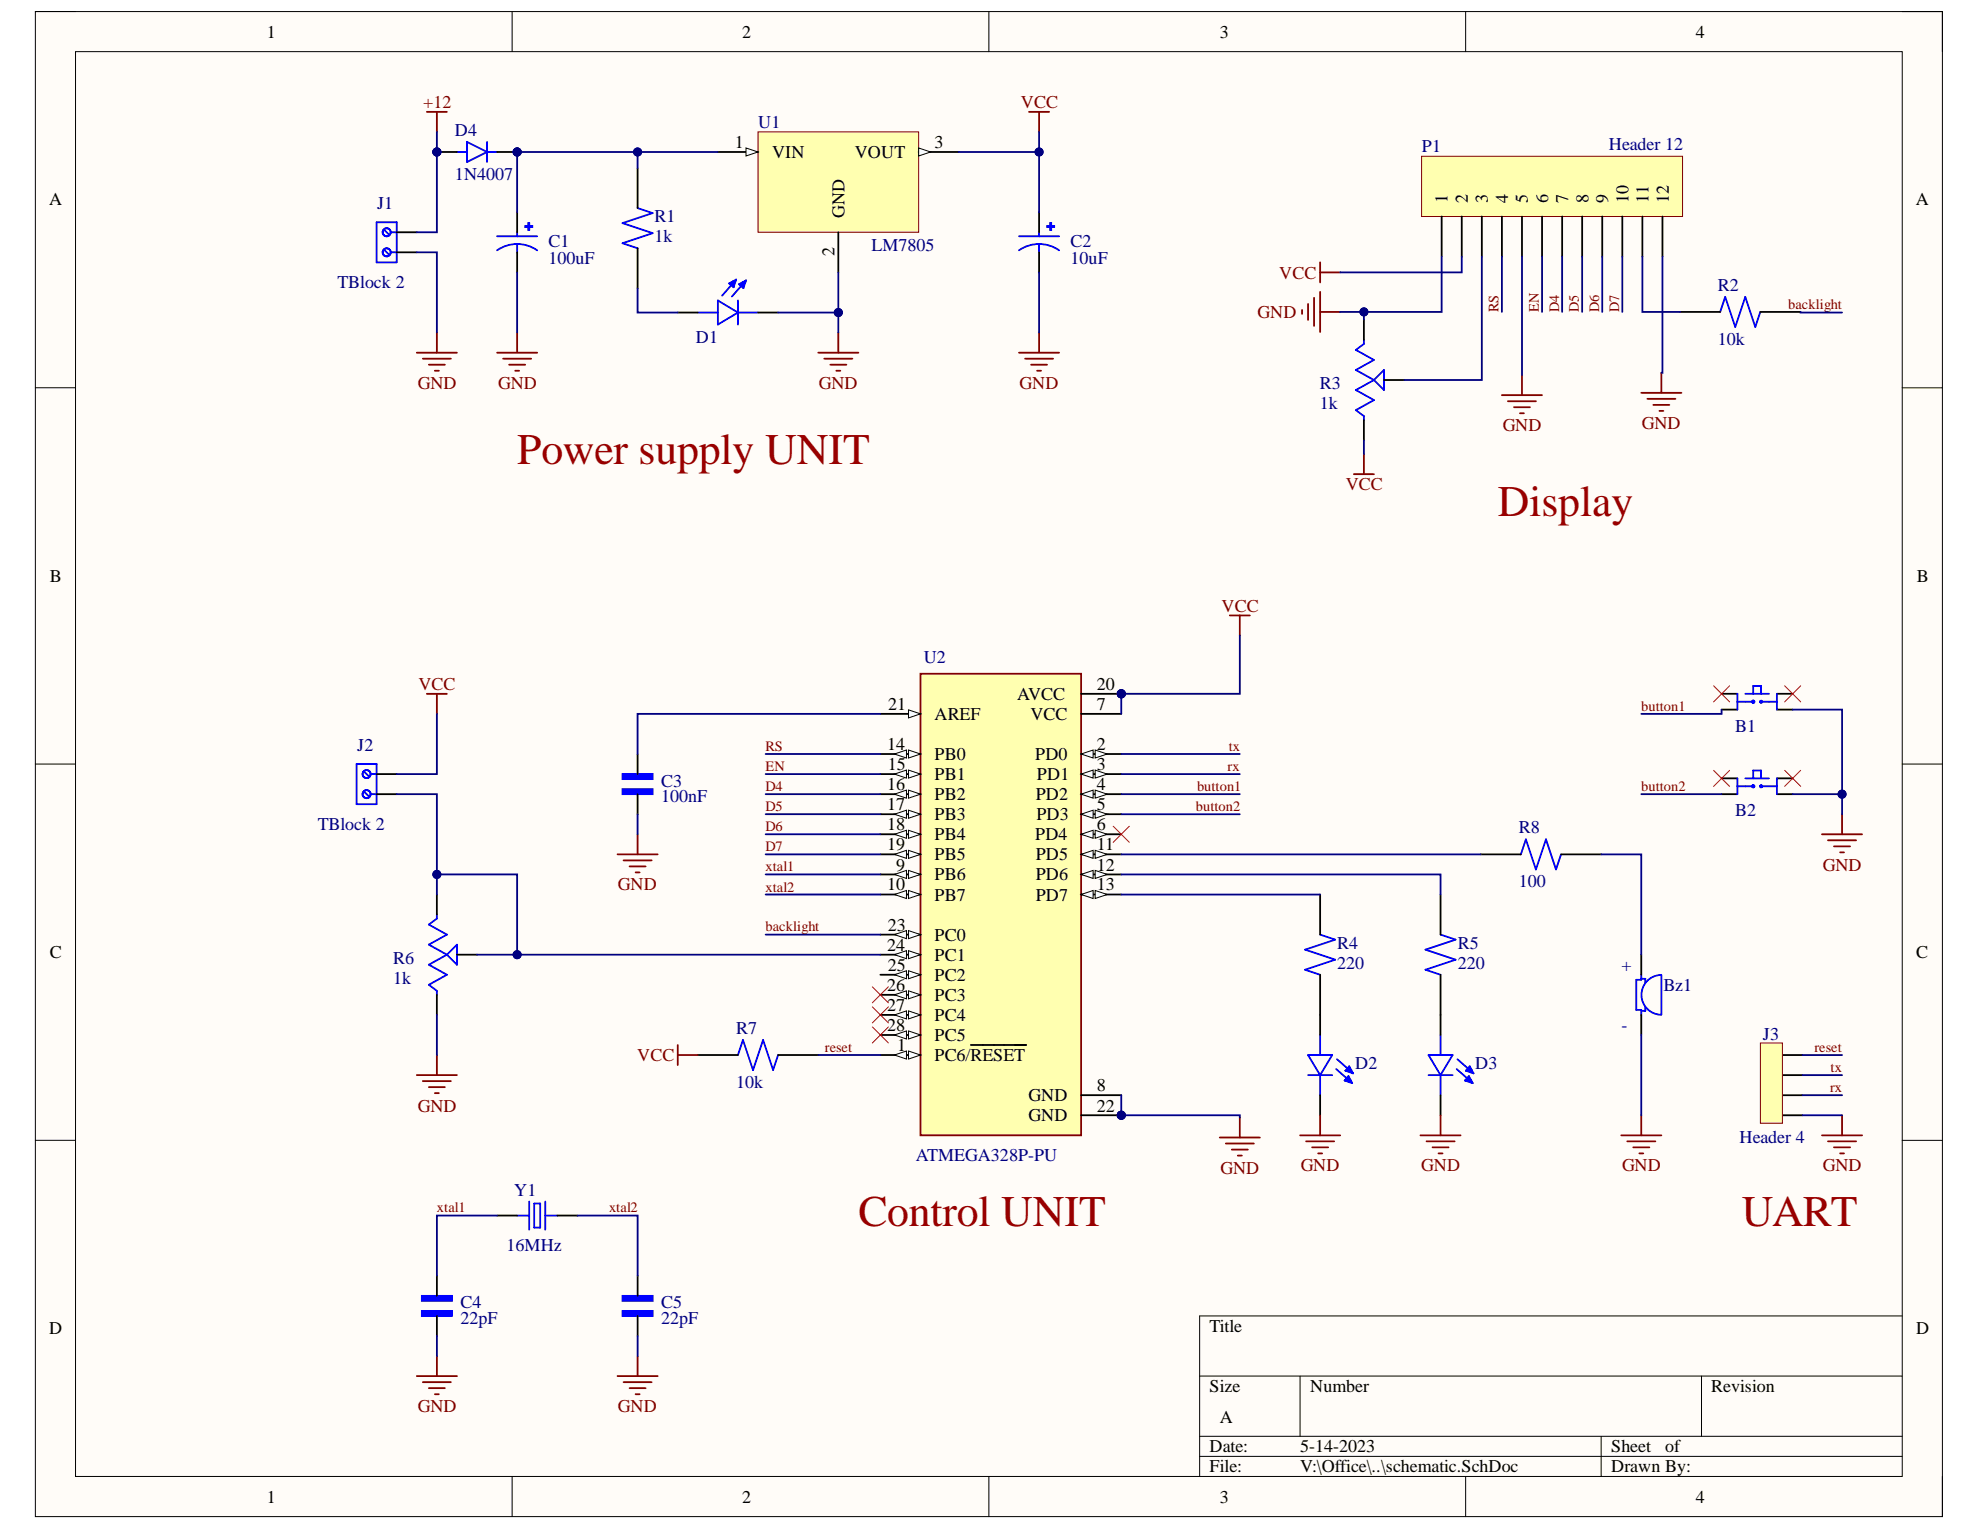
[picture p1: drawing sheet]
<svg xmlns="http://www.w3.org/2000/svg" width="279mm" height="216mm" viewBox="0 0 279 216" stroke-linecap="round" stroke-linejoin="round" font-family="sans-serif">
<defs><g id="words">
<g font-size="6.2" fill="#980000">
<text x="73" y="65.4">Power supply UNIT</text>
<text x="211.4" y="72.8">Display</text>
<text x="121.1" y="173">Control UNIT</text>
<text x="245.8" y="173">UART</text>
</g>
<g font-size="2.5">
<text x="37.6" y="5.3">1</text>
<text x="104.7" y="5.3">2</text>
<text x="172.1" y="5.3">3</text>
<text x="239.3" y="5.3">4</text>
<text x="103.7" y="20.9">1</text>
<text x="108.9" y="22.3">VIN</text>
<text x="120.6" y="22.3">VOUT</text>
<text x="131.9" y="20.9">3</text>
<text x="6.9" y="29">A</text>
<text x="204.3" y="28.6" transform="rotate(-90 204.3 28.6)">1</text>
<text x="207.1" y="28.6" transform="rotate(-90 207.1 28.6)">2</text>
<text x="209.9" y="28.6" transform="rotate(-90 209.9 28.6)">3</text>
<text x="212.8" y="28.6" transform="rotate(-90 212.8 28.6)">4</text>
<text x="215.6" y="28.6" transform="rotate(-90 215.6 28.6)">5</text>
<text x="218.5" y="28.6" transform="rotate(-90 218.5 28.6)">6</text>
<text x="221.3" y="28.6" transform="rotate(-90 221.3 28.6)">7</text>
<text x="224.1" y="28.6" transform="rotate(-90 224.1 28.6)">8</text>
<text x="226.9" y="28.6" transform="rotate(-90 226.9 28.6)">9</text>
<text x="229.8" y="28.6" transform="rotate(-90 229.8 28.6)">10</text>
<text x="232.6" y="28.6" transform="rotate(-90 232.6 28.6)">11</text>
<text x="235.5" y="28.6" transform="rotate(-90 235.5 28.6)">12</text>
<text x="270.3" y="29">A</text>
<text x="119.2" y="30.8" transform="rotate(-90 119.2 30.8)">GND</text>
<text x="117.7" y="36.2" transform="rotate(-90 117.7 36.2)">2</text>
<text x="7" y="82.1">B</text>
<text x="270.5" y="82.1">B</text>
<text x="125.4" y="100.2">21</text>
<text x="131.9" y="101.6">AREF</text>
<text x="143.5" y="98.8">AVCC</text>
<text x="145.4" y="101.6">VCC</text>
<text x="154.8" y="97.3">20</text>
<text x="154.8" y="100.2">7</text>
<text x="125.2" y="105.9">14</text>
<text x="131.9" y="107.3">PB0</text>
<text x="146.1" y="107.3">PD0</text>
<text x="154.8" y="105.9">2</text>
<text x="125.2" y="111.5">16</text>
<text x="125.3" y="108.7">15</text>
<text x="131.9" y="110.1">PB1</text>
<text x="131.9" y="112.9">PB2</text>
<text x="146.2" y="112.9">PD2</text>
<text x="146.3" y="110.1">PD1</text>
<text x="154.8" y="108.7">3</text>
<text x="154.8" y="111.5">4</text>
<text x="125.2" y="114.3">17</text>
<text x="125.2" y="117.2">18</text>
<text x="125.2" y="120">19</text>
<text x="131.9" y="115.8">PB3</text>
<text x="131.9" y="118.5">PB4</text>
<text x="146.1" y="118.5">PD4</text>
<text x="146.2" y="115.8">PD3</text>
<text x="154.8" y="114.3">5</text>
<text x="154.8" y="117.2">6</text>
<text x="154.8" y="120">11</text>
<text x="125.2" y="125.6">10</text>
<text x="126.5" y="122.9">9</text>
<text x="131.9" y="121.4">PB5</text>
<text x="131.9" y="124.2">PB6</text>
<text x="146.2" y="121.4">PD5</text>
<text x="146.2" y="124.2">PD6</text>
<text x="154.8" y="122.9">12</text>
<text x="154.8" y="125.6">13</text>
<text x="125.3" y="131.3">23</text>
<text x="131.9" y="127.1">PB7</text>
<text x="146.2" y="127.1">PD7</text>
<text x="7" y="135.2">C</text>
<text x="125.2" y="134.2">24</text>
<text x="125.3" y="137">25</text>
<text x="131.9" y="132.8">PC0</text>
<text x="131.9" y="135.5">PC1</text>
<text x="270.4" y="135.2">C</text>
<text x="125.2" y="139.9">26</text>
<text x="125.2" y="142.6">27</text>
<text x="131.9" y="138.4">PC2</text>
<text x="131.9" y="141.2">PC3</text>
<text x="125.2" y="145.5">28</text>
<text x="126.6" y="148.3">1</text>
<text x="131.9" y="144.1">PC4</text>
<text x="131.9" y="146.9">PC5</text>
<text x="131.9" y="149.7">PC6/RESET</text>
<text x="145.1" y="155.4">GND</text>
<text x="154.8" y="154">8</text>
<text x="145.1" y="158.2">GND</text>
<text x="154.8" y="156.8">22</text>
<text x="6.9" y="188.3">D</text>
<text x="170.7" y="188">Title</text>
<text x="270.4" y="188.3">D</text>
<text x="170.7" y="196.4">Size</text>
<text x="184.9" y="196.4">Number</text>
<text x="241.5" y="196.4">Revision</text>
<text x="172.1" y="200.7">A</text>
<text x="170.7" y="205">Date:</text>
<text x="170.7" y="207.8">File:</text>
<text x="183.5" y="205">5-14-2023</text>
<text x="183.5" y="207.8">V:\Office\..\schematic.SchDoc</text>
<text x="227.4" y="205">Sheet</text>
<text x="227.4" y="207.8">Drawn By:</text>
<text x="235" y="205">of</text>
<text x="37.6" y="212.1">1</text>
<text x="104.7" y="212.1">2</text>
<text x="172.1" y="212.1">3</text>
<text x="239.3" y="212.1">4</text>
</g>
<g font-size="2.5" fill="#800000">
<text x="59.7" y="15.2">+12</text>
<text x="144" y="15.2">VCC</text>
<text x="180.5" y="39.3">VCC</text>
<text x="177.5" y="44.9">GND</text>
<text x="59" y="54.9">GND</text>
<text x="70.3" y="54.9">GND</text>
<text x="115.5" y="54.9">GND</text>
<text x="143.9" y="54.9">GND</text>
<text x="212.1" y="60.9">GND</text>
<text x="231.7" y="60.5">GND</text>
<text x="189.9" y="69.2">VCC</text>
<text x="172.4" y="86.3">VCC</text>
<text x="59" y="97.3">VCC</text>
<text x="87.2" y="125.6">GND</text>
<text x="257.2" y="122.9">GND</text>
<text x="89.9" y="149.7">VCC</text>
<text x="59" y="156.8">GND</text>
<text x="172.2" y="165.6">GND</text>
<text x="183.5" y="165.3">GND</text>
<text x="200.5" y="165.3">GND</text>
<text x="228.9" y="165.3">GND</text>
<text x="257.2" y="165.3">GND</text>
<text x="59" y="199.3">GND</text>
<text x="87.2" y="199.3">GND</text>
</g>
<g font-size="2.5" fill="#000080">
<text x="64.2" y="19.2">D4</text>
<text x="107" y="18.1">U1</text>
<text x="200.6" y="21.5">P1</text>
<text x="227" y="21.1">Header 12</text>
<text x="53.2" y="29.5">J1</text>
<text x="64.2" y="25.4">1N4007</text>
<text x="77.4" y="34.9">C1</text>
<text x="92.4" y="31.4">R1</text>
<text x="92.4" y="34.2">1k</text>
<text x="123" y="35.4">LM7805</text>
<text x="151.1" y="34.9">C2</text>
<text x="47.6" y="40.6">TBlock 2</text>
<text x="77.4" y="37.2">100uF</text>
<text x="151.1" y="37.2">10uF</text>
<text x="242.4" y="41">R2</text>
<text x="98.2" y="48.4">D1</text>
<text x="242.4" y="48.7">10k</text>
<text x="186.3" y="54.9">R3</text>
<text x="186.3" y="57.7">1k</text>
<text x="130.3" y="93.6">U2</text>
<text x="50.4" y="105.9">J2</text>
<text x="244.9" y="103.2">B1</text>
<text x="93.3" y="111">C3</text>
<text x="93.3" y="113.2">100nF</text>
<text x="44.8" y="117.1">TBlock 2</text>
<text x="214.3" y="117.6">R8</text>
<text x="244.9" y="115.2">B2</text>
<text x="214.3" y="125.2">100</text>
<text x="55.5" y="136">R6</text>
<text x="188.7" y="133.8">R4</text>
<text x="188.7" y="136.7">220</text>
<text x="205.7" y="133.8">R5</text>
<text x="205.7" y="136.7">220</text>
<text x="228.8" y="137">+</text>
<text x="55.5" y="138.8">1k</text>
<text x="234.7" y="139.9">Bz1</text>
<text x="103.9" y="145.9">R7</text>
<text x="228.8" y="145.5">-</text>
<text x="248.8" y="146.8">J3</text>
<text x="103.9" y="153.6">10k</text>
<text x="191.2" y="150.8">D2</text>
<text x="208.2" y="150.8">D3</text>
<text x="245.5" y="161.2">Header 4</text>
<text x="129.2" y="163.8">ATMEGA328P-PU</text>
<text x="72.6" y="168.8">Y1</text>
<text x="71.5" y="176.6">16MHz</text>
<text x="65" y="184.6">C4</text>
<text x="93.3" y="184.6">C5</text>
<text x="65" y="186.9">22pF</text>
<text x="93.3" y="186.9">22pF</text>
</g>
<g font-size="2" fill="#800000">
<text x="211.5" y="44" transform="rotate(-90 211.5 44)">RS</text>
<text x="217.1" y="44" transform="rotate(-90 217.1 44)">EN</text>
<text x="220" y="44" transform="rotate(-90 220 44)">D4</text>
<text x="222.8" y="44" transform="rotate(-90 222.8 44)">D5</text>
<text x="225.7" y="44" transform="rotate(-90 225.7 44)">D6</text>
<text x="228.5" y="44" transform="rotate(-90 228.5 44)">D7</text>
<text x="252.3" y="43.6">backlight</text>
<text x="231.6" y="100.3">button1</text>
<text x="108" y="105.9">RS</text>
<text x="173.4" y="105.9">tx</text>
<text x="108" y="108.8">EN</text>
<text x="108" y="111.6">D4</text>
<text x="168.9" y="111.6">button1</text>
<text x="173.2" y="108.8">rx</text>
<text x="231.6" y="111.6">button2</text>
<text x="108" y="114.5">D5</text>
<text x="108" y="117.3">D6</text>
<text x="168.7" y="114.5">button2</text>
<text x="108" y="120.2">D7</text>
<text x="108" y="122.9">xtal1</text>
<text x="108" y="125.8">xtal2</text>
<text x="108" y="131.4">backlight</text>
<text x="116.4" y="148.4">reset</text>
<text x="256" y="148.4">reset</text>
<text x="258.2" y="154.1">rx</text>
<text x="258.3" y="151.3">tx</text>
<text x="61.7" y="171.1">xtal1</text>
<text x="85.9" y="171.1">xtal2</text>
</g>
</g></defs>
<path d="M5 1.6h269.1v212.4h-269.1z" fill-rule="evenodd" fill="#fffcf8"/>
<path d="M5 1.6h269.1v212.4h-269.1z" fill="none" stroke="#000" stroke-width=".14"/>
<path d="M10.7 7.3h257.7v201h-257.7z" fill-rule="evenodd" fill="#fffcf8"/>
<g fill="none" stroke="#000" stroke-width=".14">
<path d="M5 1.6h5.7M10.7 7.3h257.7v201h-257.7zM72.3 1.6v5.7M139.5 1.6v5.7M206.8 1.6v5.7M268.4 1.6h5.7v5.7M5 54.7h5.7M268.4 54.7h5.7M5 107.8h5.7M268.4 107.8h5.7M5 160.9h5.7M268.4 160.9h5.7"/>
<path d="M169.3 194.2h99.1M183.5 194.2v8.5M240.1 194.2v8.5M268.4 185.7h-99.1v22.6M72.3 208.3v5.7M139.5 208.3v5.7M169.3 202.7h99.1M169.3 205.5h99.1M206.8 208.3v5.7M225.9 202.7v5.6M274.1 208.3v5.7"/>
</g>
<path d="M200.6 22.1h36.8v8.5h-36.8z" fill-rule="evenodd" fill="#ffffb0"/>
<path d="M200.6 22.1h36.8v8.5h-36.8z" fill="none" stroke="#800000" stroke-width=".14"/>
<g fill="none" stroke="#000" stroke-width=".25">
<path d="M56 35.6h2.8M56 32.8h2.8M203.4 30.6v5.6M206.3 30.6v5.6M209.1 30.6v5.6M211.9 30.6v5.6M214.8 30.6v5.6M217.6 30.6v5.6M220.4 30.6v5.6M223.3 30.6v5.6M226.1 30.6v5.6M228.9 30.6v5.6"/>
<path d="M231.8 30.6v5.6M234.6 30.6v5.6M192.5 45.1v2.9M192.5 59.3v2.8M195.3 53.6h2.8M237.1 44h5.6M248.4 44h5.7"/>
</g>
<g fill="none" stroke="#00f" stroke-width=".25">
<path d="M53.1 31.4h2.9v5.6h-2.9zM54.3 35.3l.5 .6M54.3 32.5l.5 .6M55.1 35.6h.9M55.1 32.8h.9M192.5 48v.5l-1.2 .9 2.6 1.4-2.6 1.4 2.6 1.4M193.9 53.6l-2.6 1.4 2.6 1.5-2.6 1.4 1.2 .8v.6M193.9 53.6l1.4-1.4v2.8zM242.7 44l.7-2.1 1.5 4.2 1.4-4.2 1.4 4.2 .7-2.1"/>
<circle cx="54.6" cy="32.8" r=".57"/>
<circle cx="54.6" cy="35.6" r=".57"/>
</g>
<g fill="none" stroke="#800000" stroke-width=".25">
<path d="M186.3 37v2.9M186.3 38.4h2.8M183.7 43.7v.6M184.6 42.9v2.2M185.4 42v4M186.3 41.2v5.7M186.3 44h2.8M211.9 55.8h5.7M212.8 56.6h3.9M213.6 57.5h2.3M214.5 58.3h.5M214.8 52.9v2.9"/>
<path d="M231.6 55.4h5.7M232.5 56.3h3.9M233.3 57.1h2.3M234.2 58h.5M234.4 52.6v2.8M191 66.9h2.9M192.5 64.1v2.8"/>
</g>
<path d="M107 18.6h22.6v14.2h-22.6z" fill-rule="evenodd" fill="#ffffb0"/>
<path d="M107 18.6h22.6v14.2h-22.6z" fill="none" stroke="#800000" stroke-width=".14"/>
<path d="M101.3 21.4h5.7" fill="none" stroke="#000" stroke-width=".25"/>
<path d="M105.3 20.9l1.7 .5-1.7 .6z" fill="#f8fcff"/>
<path d="M105.3 20.9l1.7 .5-1.7 .6z" fill="none" stroke="#000" stroke-width=".14"/>
<path d="M129.6 21.4h5.7" fill="none" stroke="#000" stroke-width=".25"/>
<path d="M129.6 20.9l1.7 .5-1.7 .6z" fill="#f8fcff"/>
<path d="M129.6 20.9l1.7 .5-1.7 .6z" fill="none" stroke="#000" stroke-width=".14"/>
<path d="M118.3 32.8v5.6" fill="none" stroke="#000" stroke-width=".25"/>
<path d="M74.5 31.5h.2v1h-.2z" fill-rule="evenodd" fill="#00f"/>
<path d="M74.5 31.5h.2v1h-.2z" fill="none" stroke="#00f" stroke-width=".25"/>
<path d="M74.1 31.9h1v.1h-1z" fill-rule="evenodd" fill="#00f"/>
<path d="M70.1 35.3a4.9 4.9 0 0 1 5.7 0M70.1 33.3h5.7M73 32.8v.5M73 34.5v1.1M74.1 31.9h1v.1h-1z" fill="none" stroke="#00f" stroke-width=".25"/>
<path d="M73 29.9v2.9M73 35.6v2.8" fill="none" stroke="#000" stroke-width=".25"/>
<path d="M148.2 31.5h.1v1h-.1z" fill-rule="evenodd" fill="#00f"/>
<path d="M148.2 31.5h.1v1h-.1z" fill="none" stroke="#00f" stroke-width=".25"/>
<path d="M147.8 31.9h1v.1h-1z" fill-rule="evenodd" fill="#00f"/>
<path d="M143.8 35.3a4.9 4.9 0 0 1 5.7 0M143.8 33.3h5.7M146.6 32.8v.5M146.6 34.5v1.1M147.8 31.9h1v.1h-1z" fill="none" stroke="#00f" stroke-width=".25"/>
<path d="M146.6 29.9v2.9M146.6 35.6v2.8" fill="none" stroke="#000" stroke-width=".25"/>
<g fill="none" stroke="#800000" stroke-width=".25">
<path d="M60.2 15.8h2.9M61.6 15.8v2.8M145.2 15.8h2.8M146.6 15.8v2.8M58.8 49.8h5.7M59.7 50.6h3.9M60.5 51.5h2.3M61.4 52.3h.5M61.6 46.9v2.9M70.1 49.8h5.7M71 50.6h4M71.8 51.5h2.3"/>
<path d="M72.7 52.3h.6M73 46.9v2.9M115.5 49.8h5.6M116.3 50.6h4M117.2 51.5h2.2M118 52.3h.6M118.3 46.9v2.9M143.8 49.8h5.7M144.6 50.6h4M145.5 51.5h2.3M146.3 52.3h.6M146.6 46.9v2.9"/>
</g>
<circle cx="158.2" cy="97.9" r=".57" fill="#000080"/>
<circle cx="158.2" cy="97.9" r=".57" fill="none" stroke="#000080" stroke-width=".14"/>
<circle cx="158.2" cy="157.4" r=".57" fill="#000080"/>
<circle cx="158.2" cy="157.4" r=".57" fill="none" stroke="#000080" stroke-width=".14"/>
<path d="M129.9 95.1h22.7v65.1h-22.7z" fill-rule="evenodd" fill="#ffffb0"/>
<path d="M129.9 95.1h22.7v65.1h-22.7z" fill="none" stroke="#800000" stroke-width=".25"/>
<path d="M124.2 100.7h5.7" fill="none" stroke="#000" stroke-width=".25"/>
<path d="M128.2 100.2l1.7 .5-1.7 .6z" fill="#f8fcff"/>
<path d="M128.2 100.2l1.7 .5-1.7 .6z" fill="none" stroke="#000" stroke-width=".14"/>
<path d="M124.2 106.4h5.7" fill="none" stroke="#000" stroke-width=".25"/>
<path d="M128.2 105.8l1.7 .6-1.7 .6z" fill="#f8fcff"/>
<path d="M128.2 105.8l1.7 .6-1.7 .6z" fill="none" stroke="#000" stroke-width=".14"/>
<path d="M126.2 106.4l1.7-.6v1.2z" fill="#f8fcff"/>
<path d="M126.2 106.4l1.7-.6v1.2z" fill="none" stroke="#000" stroke-width=".14"/>
<path d="M124.2 109.2h5.7" fill="none" stroke="#000" stroke-width=".25"/>
<path d="M128.2 108.7l1.7 .5-1.7 .6z" fill="#f8fcff"/>
<path d="M128.2 108.7l1.7 .5-1.7 .6z" fill="none" stroke="#000" stroke-width=".14"/>
<path d="M126.2 109.2l1.7-.5v1.1z" fill="#f8fcff"/>
<path d="M126.2 109.2l1.7-.5v1.1z" fill="none" stroke="#000" stroke-width=".14"/>
<path d="M124.2 112.1h5.7" fill="none" stroke="#000" stroke-width=".25"/>
<path d="M128.2 111.5l1.7 .6-1.7 .5z" fill="#f8fcff"/>
<path d="M128.2 111.5l1.7 .6-1.7 .5z" fill="none" stroke="#000" stroke-width=".14"/>
<path d="M126.2 112.1l1.7-.6v1.1z" fill="#f8fcff"/>
<path d="M126.2 112.1l1.7-.6v1.1z" fill="none" stroke="#000" stroke-width=".14"/>
<path d="M124.2 114.9h5.7" fill="none" stroke="#000" stroke-width=".25"/>
<path d="M128.2 114.3l1.7 .6-1.7 .6z" fill="#f8fcff"/>
<path d="M128.2 114.3l1.7 .6-1.7 .6z" fill="none" stroke="#000" stroke-width=".14"/>
<path d="M126.2 114.9l1.7-.6v1.2z" fill="#f8fcff"/>
<path d="M126.2 114.9l1.7-.6v1.2z" fill="none" stroke="#000" stroke-width=".14"/>
<path d="M124.2 117.7h5.7" fill="none" stroke="#000" stroke-width=".25"/>
<path d="M128.2 117.2l1.7 .5-1.7 .6z" fill="#f8fcff"/>
<path d="M128.2 117.2l1.7 .5-1.7 .6z" fill="none" stroke="#000" stroke-width=".14"/>
<path d="M126.2 117.7l1.7-.5v1.1z" fill="#f8fcff"/>
<path d="M126.2 117.7l1.7-.5v1.1z" fill="none" stroke="#000" stroke-width=".14"/>
<path d="M124.2 120.6h5.7" fill="none" stroke="#000" stroke-width=".25"/>
<path d="M128.2 120l1.7 .6-1.7 .5z" fill="#f8fcff"/>
<path d="M128.2 120l1.7 .6-1.7 .5z" fill="none" stroke="#000" stroke-width=".14"/>
<path d="M126.2 120.6l1.7-.6v1.1z" fill="#f8fcff"/>
<path d="M126.2 120.6l1.7-.6v1.1z" fill="none" stroke="#000" stroke-width=".14"/>
<path d="M124.2 123.4h5.7" fill="none" stroke="#000" stroke-width=".25"/>
<path d="M128.2 122.8l1.7 .6-1.7 .6z" fill="#f8fcff"/>
<path d="M128.2 122.8l1.7 .6-1.7 .6z" fill="none" stroke="#000" stroke-width=".14"/>
<path d="M126.2 123.4l1.7-.6v1.2z" fill="#f8fcff"/>
<path d="M126.2 123.4l1.7-.6v1.2z" fill="none" stroke="#000" stroke-width=".14"/>
<path d="M124.2 126.2h5.7" fill="none" stroke="#000" stroke-width=".25"/>
<path d="M128.2 125.7l1.7 .5-1.7 .6z" fill="#f8fcff"/>
<path d="M128.2 125.7l1.7 .5-1.7 .6z" fill="none" stroke="#000" stroke-width=".14"/>
<path d="M126.2 126.2l1.7-.5v1.1z" fill="#f8fcff"/>
<path d="M126.2 126.2l1.7-.5v1.1z" fill="none" stroke="#000" stroke-width=".14"/>
<path d="M124.2 131.9h5.7" fill="none" stroke="#000" stroke-width=".25"/>
<path d="M128.2 131.3l1.7 .6-1.7 .6z" fill="#f8fcff"/>
<path d="M128.2 131.3l1.7 .6-1.7 .6z" fill="none" stroke="#000" stroke-width=".14"/>
<path d="M126.2 131.9l1.7-.6v1.2z" fill="#f8fcff"/>
<path d="M126.2 131.9l1.7-.6v1.2z" fill="none" stroke="#000" stroke-width=".14"/>
<path d="M124.2 134.7h5.7" fill="none" stroke="#000" stroke-width=".25"/>
<path d="M128.2 134.2l1.7 .5-1.7 .6z" fill="#f8fcff"/>
<path d="M128.2 134.2l1.7 .5-1.7 .6z" fill="none" stroke="#000" stroke-width=".14"/>
<path d="M126.2 134.7l1.7-.5v1.1z" fill="#f8fcff"/>
<path d="M126.2 134.7l1.7-.5v1.1z" fill="none" stroke="#000" stroke-width=".14"/>
<path d="M124.2 137.5h5.7" fill="none" stroke="#000" stroke-width=".25"/>
<path d="M128.2 137l1.7 .5-1.7 .6z" fill="#f8fcff"/>
<path d="M128.2 137l1.7 .5-1.7 .6z" fill="none" stroke="#000" stroke-width=".14"/>
<path d="M126.2 137.5l1.7-.5v1.1z" fill="#f8fcff"/>
<path d="M126.2 137.5l1.7-.5v1.1z" fill="none" stroke="#000" stroke-width=".14"/>
<path d="M124.2 140.4h5.7" fill="none" stroke="#000" stroke-width=".25"/>
<path d="M128.2 139.8l1.7 .6-1.7 .5z" fill="#f8fcff"/>
<path d="M128.2 139.8l1.7 .6-1.7 .5z" fill="none" stroke="#000" stroke-width=".14"/>
<path d="M126.2 140.4l1.7-.6v1.1z" fill="#f8fcff"/>
<path d="M126.2 140.4l1.7-.6v1.1z" fill="none" stroke="#000" stroke-width=".14"/>
<path d="M124.2 143.2h5.7" fill="none" stroke="#000" stroke-width=".25"/>
<path d="M128.2 142.6l1.7 .6-1.7 .6z" fill="#f8fcff"/>
<path d="M128.2 142.6l1.7 .6-1.7 .6z" fill="none" stroke="#000" stroke-width=".14"/>
<path d="M126.2 143.2l1.7-.6v1.2z" fill="#f8fcff"/>
<path d="M126.2 143.2l1.7-.6v1.2z" fill="none" stroke="#000" stroke-width=".14"/>
<path d="M124.2 146h5.7" fill="none" stroke="#000" stroke-width=".25"/>
<path d="M128.2 145.5l1.7 .5-1.7 .6z" fill="#f8fcff"/>
<path d="M128.2 145.5l1.7 .5-1.7 .6z" fill="none" stroke="#000" stroke-width=".14"/>
<path d="M126.2 146l1.7-.5v1.1z" fill="#f8fcff"/>
<path d="M126.2 146l1.7-.5v1.1z" fill="none" stroke="#000" stroke-width=".14"/>
<path d="M124.2 148.9h5.7" fill="none" stroke="#000" stroke-width=".25"/>
<path d="M128.2 148.3l1.7 .6-1.7 .5z" fill="#f8fcff"/>
<path d="M128.2 148.3l1.7 .6-1.7 .5z" fill="none" stroke="#000" stroke-width=".14"/>
<path d="M126.2 148.9l1.7-.6v1.1z" fill="#f8fcff"/>
<path d="M126.2 148.9l1.7-.6v1.1z" fill="none" stroke="#000" stroke-width=".14"/>
<path d="M152.6 97.9h5.6M137 147.5h7.8" fill="none" stroke="#000" stroke-width=".25"/>
<circle cx="158.2" cy="97.9" r=".57" fill="#000080"/>
<circle cx="158.2" cy="97.9" r=".57" fill="none" stroke="#000080" stroke-width=".14"/>
<path d="M152.6 100.7h5.6M152.6 106.4h5.6" fill="none" stroke="#000" stroke-width=".25"/>
<path d="M152.6 106.4l1.7-.6v1.2z" fill="#f8fcff"/>
<path d="M152.6 106.4l1.7-.6v1.2z" fill="none" stroke="#000" stroke-width=".14"/>
<path d="M154.5 105.8l1.7 .6-1.7 .6z" fill="#f8fcff"/>
<path d="M154.5 105.8l1.7 .6-1.7 .6z" fill="none" stroke="#000" stroke-width=".14"/>
<path d="M152.6 109.2h5.6" fill="none" stroke="#000" stroke-width=".25"/>
<path d="M152.6 109.2l1.7-.5v1.1z" fill="#f8fcff"/>
<path d="M152.6 109.2l1.7-.5v1.1z" fill="none" stroke="#000" stroke-width=".14"/>
<path d="M154.5 108.7l1.7 .5-1.7 .6z" fill="#f8fcff"/>
<path d="M154.5 108.7l1.7 .5-1.7 .6z" fill="none" stroke="#000" stroke-width=".14"/>
<path d="M152.6 112.1h5.6" fill="none" stroke="#000" stroke-width=".25"/>
<path d="M152.6 112.1l1.7-.6v1.1z" fill="#f8fcff"/>
<path d="M152.6 112.1l1.7-.6v1.1z" fill="none" stroke="#000" stroke-width=".14"/>
<path d="M154.5 111.5l1.7 .6-1.7 .5z" fill="#f8fcff"/>
<path d="M154.5 111.5l1.7 .6-1.7 .5z" fill="none" stroke="#000" stroke-width=".14"/>
<path d="M152.6 114.9h5.6" fill="none" stroke="#000" stroke-width=".25"/>
<path d="M152.6 114.9l1.7-.6v1.2z" fill="#f8fcff"/>
<path d="M152.6 114.9l1.7-.6v1.2z" fill="none" stroke="#000" stroke-width=".14"/>
<path d="M154.5 114.3l1.7 .6-1.7 .6z" fill="#f8fcff"/>
<path d="M154.5 114.3l1.7 .6-1.7 .6z" fill="none" stroke="#000" stroke-width=".14"/>
<path d="M152.6 117.7h5.6" fill="none" stroke="#000" stroke-width=".25"/>
<path d="M152.6 117.7l1.7-.5v1.1z" fill="#f8fcff"/>
<path d="M152.6 117.7l1.7-.5v1.1z" fill="none" stroke="#000" stroke-width=".14"/>
<path d="M154.5 117.2l1.7 .5-1.7 .6z" fill="#f8fcff"/>
<path d="M154.5 117.2l1.7 .5-1.7 .6z" fill="none" stroke="#000" stroke-width=".14"/>
<path d="M152.6 120.6h5.6" fill="none" stroke="#000" stroke-width=".25"/>
<path d="M152.6 120.6l1.7-.6v1.1z" fill="#f8fcff"/>
<path d="M152.6 120.6l1.7-.6v1.1z" fill="none" stroke="#000" stroke-width=".14"/>
<path d="M154.5 120l1.7 .6-1.7 .5z" fill="#f8fcff"/>
<path d="M154.5 120l1.7 .6-1.7 .5z" fill="none" stroke="#000" stroke-width=".14"/>
<path d="M152.6 123.4h5.6" fill="none" stroke="#000" stroke-width=".25"/>
<path d="M152.6 123.4l1.7-.6v1.2z" fill="#f8fcff"/>
<path d="M152.6 123.4l1.7-.6v1.2z" fill="none" stroke="#000" stroke-width=".14"/>
<path d="M154.5 122.8l1.7 .6-1.7 .6z" fill="#f8fcff"/>
<path d="M154.5 122.8l1.7 .6-1.7 .6z" fill="none" stroke="#000" stroke-width=".14"/>
<path d="M152.6 126.2h5.6" fill="none" stroke="#000" stroke-width=".25"/>
<path d="M152.6 126.2l1.7-.5v1.1z" fill="#f8fcff"/>
<path d="M152.6 126.2l1.7-.5v1.1z" fill="none" stroke="#000" stroke-width=".14"/>
<path d="M154.5 125.7l1.7 .5-1.7 .6z" fill="#f8fcff"/>
<path d="M154.5 125.7l1.7 .5-1.7 .6z" fill="none" stroke="#000" stroke-width=".14"/>
<path d="M152.6 154.5h5.6M152.6 157.4h5.6" fill="none" stroke="#000" stroke-width=".25"/>
<circle cx="158.2" cy="157.4" r=".57" fill="#000080"/>
<circle cx="158.2" cy="157.4" r=".57" fill="none" stroke="#000080" stroke-width=".14"/>
<path d="M173.5 86.8h2.9M175 86.8v2.9" fill="none" stroke="#800000" stroke-width=".25"/>
<path d="M87.8 109.2h4.3v.7h-4.3z" fill-rule="evenodd" fill="#00f"/>
<path d="M87.8 109.2h4.3v.7h-4.3z" fill="none" stroke="#00f" stroke-width=".25"/>
<path d="M87.8 111.4h4.3v.7h-4.3z" fill-rule="evenodd" fill="#00f"/>
<g fill="none" stroke="#00f" stroke-width=".25">
<path d="M245.2 99h2.2M245.2 97.9v2.2M246.3 97.9h3.3M247.4 97.9v-1.1h1.1v1.1M248.4 98.9h.2v.2h-.2zM248.5 99h2.2M250.7 97.9v2.2M87.8 111.4h4.3v.7h-4.3zM245.2 109.8v2.3M245.2 111h2.2M246.3 109.8h3.3M247.4 109.8v-1.1h1.1v1.1"/>
<path d="M248.5 111h2.2M250.7 109.8v2.3M104.1 148.9l.7-2.1 1.5 4.2 1.4-4.2 1.4 4.2 .7-2.1M73 171.5h1.7M74.7 169.6v3.9M75.4 169.8h.8v3.4h-.8zM76.9 171.5h1.7M76.9 169.6v3.9"/>
<circle cx="247.4" cy="99" r=".16"/>
<circle cx="247.4" cy="111" r=".16"/>
<circle cx="248.5" cy="111" r=".14"/>
</g>
<g fill="none" stroke="#000" stroke-width=".25">
<path d="M242.9 97.9h2.3M250.7 97.9h2.3M90 106.4v2.8M90 112.1v2.8M242.9 100.1h2.3M242.9 109.8h2.3M242.9 112.1h2.3M250.7 100.1h2.3M250.7 109.8h2.3M250.7 112.1h2.3M98.5 148.9h5.6M109.8 148.9h5.7"/>
<path d="M70.1 171.5h2.9M78.6 171.5h2.9"/>
</g>
<g fill="none" stroke="#800000" stroke-width=".25">
<path d="M90 117.7v2.9M257.1 117.7h5.7M257.9 118.6h4M258.8 119.4h2.3M259.9 114.9v2.8M87.1 120.6h5.7M88 121.4h4M88.8 122.3h2.3M89.7 123.1h.6M259.7 120.3h.5M95.6 147.5v2.8M95.6 148.9h2.9"/>
<path d="M175 157.7v2.8M172.1 160.5h5.7M173 161.4h3.9M173.8 162.2h2.3M174.7 163.1h.5"/>
</g>
<path d="M241.8 96.8l2.3 2.2M244.1 96.8l-2.3 2.2M251.8 96.8l2.3 2.2M254.1 96.8l-2.3 2.2M241.8 108.7l2.3 2.3M244.1 108.7l-2.3 2.3M251.8 108.7l2.3 2.3M254.1 108.7l-2.3 2.3" fill="none" stroke="#f00" stroke-width=".14"/>
<path d="M59.5 182.9h4.3v.7h-4.3z" fill-rule="evenodd" fill="#00f"/>
<path d="M59.5 182.9h4.3v.7h-4.3z" fill="none" stroke="#00f" stroke-width=".25"/>
<path d="M59.5 185h4.3v.7h-4.3z" fill-rule="evenodd" fill="#00f"/>
<path d="M59.5 185h4.3v.7h-4.3z" fill="none" stroke="#00f" stroke-width=".25"/>
<path d="M61.7 180v2.9M61.7 185.7v2.8" fill="none" stroke="#000" stroke-width=".25"/>
<path d="M87.9 182.9h4.2v.7h-4.2z" fill-rule="evenodd" fill="#00f"/>
<path d="M87.9 182.9h4.2v.7h-4.2z" fill="none" stroke="#00f" stroke-width=".25"/>
<path d="M87.9 185h4.2v.7h-4.2z" fill-rule="evenodd" fill="#00f"/>
<g fill="none" stroke="#00f" stroke-width=".25">
<path d="M90 29.4l2.1 .7-4.3 1.4 4.3 1.4-4.3 1.4 2.2 .7M103.3 39.9l-.2 .2M103.4 39.7h.1v.8M103.9 39.5l-2 2.2M103.9 39.5l-1 .5 .6 .5M103.9 39.5l-.4 1M104.8 39.8h.1v.8M105.3 39.6l-2 2.2M105.3 39.6l-1 .5 .6 .5M105.3 39.6l-.4 1M98.5 44.1h2.8M101.3 42.4l2.8 1.7-2.8 1.7z"/>
<path d="M104.1 42.4v3.4M104.1 44.1h2.9M104.7 40l-.2 .2M50.3 107.8h2.8v5.7h-2.8zM51.4 111.8l.6 .5M51.4 108.9l.6 .6M52.3 112.1h.8M52.3 109.2h.8M61.6 129.1v.5l-1.1 .9 2.6 1.4-2.6 1.4 2.6 1.4M63.1 134.7l-2.6 1.4 2.6 1.4-2.6 1.5 1.1 .8v.6M63.1 134.7l1.4-1.4v2.8zM186.3 131.9l2.1 .7-4.2 1.4 4.2 1.4-4.2 1.4 2.1 .7"/>
<path d="M203.3 131.9l2.1 .7-4.2 1.4 4.2 1.4-4.2 1.4 2.1 .7M184.6 148.9h3.4l-1.7 2.8zM184.6 151.7h3.4M186.3 146v2.9M186.3 151.7v2.8M188.5 150.9l2.3 1.9M188.7 149.5l2.2 2M189.7 152.5l.6-.6 .5 .9M189.7 152.5l1.1 .3M189.8 151.1l.6-.6 .5 1M189.8 151.1l1.1 .4M190.2 152.1l.2 .2"/>
<path d="M190.3 150.7l.2 .2M190.6 152.4v.1h-.9M190.7 151v.1h-.9M201.6 148.9h3.4l-1.7 2.8zM201.6 151.7h3.4M203.3 146v2.9M203.3 151.7v2.8M205.5 150.9l2.3 1.9M205.7 149.5l2.2 2M206.7 152.5l.6-.6 .5 .9M206.7 152.5l1.1 .3M206.8 151.1l.6-.6 .5 1"/>
<path d="M206.8 151.1l1.1 .4M207.2 152.1l.2 .2M207.3 150.7l.2 .2M207.6 152.4v.1h-.9M207.7 151v.1h-.9M87.9 185h4.2v.7h-4.2z"/>
<circle cx="51.7" cy="109.2" r=".57"/>
<circle cx="51.7" cy="112.1" r=".57"/>
</g>
<g fill="none" stroke="#000" stroke-width=".25">
<path d="M90 23.7v5.7M90 35v5.7M95.6 44.1h2.9M107 44.1h2.8M53.1 112.1h2.9M53.1 109.2h2.9M61.6 126.2v2.9M64.5 134.7h2.8M186.3 126.2v5.7M186.3 137.5v8.5M203.3 126.2v5.7M203.3 137.5v8.5"/>
<path d="M61.6 140.4v2.8M186.3 154.5v2.9M203.3 154.5v2.9M251.5 148.9h2.9M251.5 151.7h2.9M251.5 154.5h2.9M251.5 157.4h2.9M90 180v2.9M90 185.7v2.8"/>
</g>
<g fill="none" stroke="#800000" stroke-width=".25">
<path d="M60.2 97.9h2.9M61.6 97.9v2.8M58.8 151.7h5.7M59.7 152.6h3.9M60.5 153.4h2.3M61.4 154.3h.5M61.6 148.9v2.8M186.3 157.4v2.8M203.3 157.4v2.8M183.5 160.2h5.6M184.3 161.1h4M185.2 161.9h2.2"/>
<path d="M186 162.8h.6M200.4 160.2h5.7M201.3 161.1h4M202.1 161.9h2.3M203 162.8h.6M58.8 194.2h5.7M59.7 195h3.9M60.5 195.9h2.3M61.4 196.7h.5M61.7 191.4v2.8M87.1 194.2h5.7M88 195h4"/>
<path d="M88.8 195.9h2.3M89.7 196.7h.6M90 191.4v2.8"/>
</g>
<path d="M157.1 116.6l2.3 2.3M159.4 116.6l-2.3 2.3M123.1 139.3l2.3 2.2M125.4 139.3l-2.3 2.2M123.1 142.1l2.3 2.2M123.1 144.9l2.3 2.3M125.4 142.1l-2.3 2.2M125.4 144.9l-2.3 2.3" fill="none" stroke="#f00" stroke-width=".14"/>
<path d="M248.4 147.2h3.1v11.3h-3.1z" fill-rule="evenodd" fill="#ffffb0"/>
<path d="M248.4 147.2h3.1v11.3h-3.1z" fill="none" stroke="#800000" stroke-width=".14"/>
<path d="M259.9 157.4v2.8M257.1 160.2h5.7M257.9 161.1h4M258.8 161.9h2.3M259.7 162.8h.5" fill="none" stroke="#800000" stroke-width=".25"/>
<circle cx="61.6" cy="21.4" r=".57" fill="#000080"/>
<circle cx="61.6" cy="21.4" r=".57" fill="none" stroke="#000080" stroke-width=".14"/>
<circle cx="73" cy="21.4" r=".57" fill="#000080"/>
<circle cx="73" cy="21.4" r=".57" fill="none" stroke="#000080" stroke-width=".14"/>
<path d="M64.5 21.4h1.4M65.9 20l2.8 1.4-2.8 1.5zM68.7 20v2.9M68.7 21.4h1.4" fill="none" stroke="#00f" stroke-width=".25"/>
<path d="M61.6 21.4h2.9" fill="none" stroke="#000" stroke-width=".25"/>
<circle cx="61.6" cy="21.4" r=".57" fill="#000080"/>
<circle cx="61.6" cy="21.4" r=".57" fill="none" stroke="#000080" stroke-width=".14"/>
<path d="M70.1 21.4h2.9" fill="none" stroke="#000" stroke-width=".25"/>
<circle cx="73" cy="21.4" r=".57" fill="#000080"/>
<circle cx="73" cy="21.4" r=".57" fill="none" stroke="#000080" stroke-width=".14"/>
<path d="M231.6 137.5v.8h-.7v4.2h.7v.7M231.6 138.1h.6v.6M234.3 137.6a2.81 2.81 0 0 0-2.7 2.8 2.81 2.81 0 0 0 2.7 2.8M234.4 137.5v5.7M232.2 142.1v.5h-.6" fill="none" stroke="#00f" stroke-width=".25"/>
<path d="M231.6 134.7v2.8M231.6 143.2v2.8" fill="none" stroke="#000" stroke-width=".25"/>
<path d="M203.4 36.2v7.8h-10.9v1.1" fill="none" stroke="#000080" stroke-width=".25"/>
<circle cx="192.5" cy="44" r=".56" fill="#000080"/>
<circle cx="192.5" cy="44" r=".56" fill="none" stroke="#000080" stroke-width=".14"/>
<path d="M209.1 36.2v17.4h-11M189.1 44h3.4" fill="none" stroke="#000080" stroke-width=".25"/>
<circle cx="192.5" cy="44" r=".56" fill="#000080"/>
<circle cx="192.5" cy="44" r=".56" fill="none" stroke="#000080" stroke-width=".14"/>
<g fill="none" stroke="#000080" stroke-width=".25">
<path d="M73 38.4v8.5M118.3 38.4v8.5M146.6 38.4v8.5M206.3 36.2v2.2h-17.2M211.9 36.2v7.8M214.8 36.2v16.7M217.6 36.2v7.8M220.4 36.2v7.8M223.3 36.2v7.8M226.1 36.2v7.8M228.9 36.2v7.8M231.8 36.2v7.8h5.3"/>
<path d="M234.6 36.2v16.4h-.2M254.1 44v.1h5.8M192.5 62.1v2"/>
</g>
<circle cx="118.3" cy="44.1" r=".57" fill="#000080"/>
<circle cx="118.3" cy="44.1" r=".57" fill="none" stroke="#000080" stroke-width=".14"/>
<path d="M58.8 35.6h2.8v11.3M61.6 21.4v11.4h-2.8" fill="none" stroke="#000080" stroke-width=".25"/>
<circle cx="61.6" cy="21.4" r=".57" fill="#000080"/>
<circle cx="61.6" cy="21.4" r=".57" fill="none" stroke="#000080" stroke-width=".14"/>
<path d="M146.6 18.6v2.8" fill="none" stroke="#000080" stroke-width=".25"/>
<circle cx="146.6" cy="21.4" r=".57" fill="#000080"/>
<circle cx="146.6" cy="21.4" r=".57" fill="none" stroke="#000080" stroke-width=".14"/>
<path d="M135.3 21.4h11.3v8.5" fill="none" stroke="#000080" stroke-width=".25"/>
<circle cx="146.6" cy="21.4" r=".57" fill="#000080"/>
<circle cx="146.6" cy="21.4" r=".57" fill="none" stroke="#000080" stroke-width=".14"/>
<path d="M175 89.7v8.2h-16.8" fill="none" stroke="#000080" stroke-width=".25"/>
<circle cx="158.2" cy="97.9" r=".57" fill="#000080"/>
<circle cx="158.2" cy="97.9" r=".57" fill="none" stroke="#000080" stroke-width=".14"/>
<path d="M158.2 97.9v2.8" fill="none" stroke="#000080" stroke-width=".25"/>
<circle cx="158.2" cy="97.9" r=".57" fill="#000080"/>
<circle cx="158.2" cy="97.9" r=".57" fill="none" stroke="#000080" stroke-width=".14"/>
<path d="M158.2 157.4h16.8v.3" fill="none" stroke="#000080" stroke-width=".25"/>
<circle cx="158.2" cy="157.4" r=".57" fill="#000080"/>
<circle cx="158.2" cy="157.4" r=".57" fill="none" stroke="#000080" stroke-width=".14"/>
<path d="M158.2 154.5v2.9" fill="none" stroke="#000080" stroke-width=".25"/>
<circle cx="158.2" cy="157.4" r=".57" fill="#000080"/>
<circle cx="158.2" cy="157.4" r=".57" fill="none" stroke="#000080" stroke-width=".14"/>
<path d="M158.2 106.4h16.8M158.2 109.2h16.8M253 112.1h6.9v2.8M115.5 148.9h8.7" fill="none" stroke="#000080" stroke-width=".25"/>
<circle cx="259.9" cy="112.1" r=".57" fill="#000080"/>
<circle cx="259.9" cy="112.1" r=".57" fill="none" stroke="#000080" stroke-width=".14"/>
<path d="M253 100.1h6.9v12" fill="none" stroke="#000080" stroke-width=".25"/>
<circle cx="259.9" cy="112.1" r=".57" fill="#000080"/>
<circle cx="259.9" cy="112.1" r=".57" fill="none" stroke="#000080" stroke-width=".14"/>
<g fill="none" stroke="#000080" stroke-width=".25">
<path d="M90 114.9v2.8M108 112.1h16.2M108 114.9h16.2M108 106.4h16.2M108 109.2h16.2M108 117.7h16.2M158.2 112.1h16.8M158.2 114.9h16.8M231.6 112.1h11.3M242.9 100.1v.6h-11.3M61.6 126.2v-2.8h11.4v11.3M108 120.6h16.2"/>
<path d="M108 123.4h16.2M108 126.2h16.2M108 131.9h16.2M61.6 143.2v5.7M70.1 171.5h-8.4v8.5M81.5 171.5h8.5v8.5"/>
</g>
<circle cx="73" cy="134.7" r=".57" fill="#000080"/>
<circle cx="73" cy="134.7" r=".57" fill="none" stroke="#000080" stroke-width=".14"/>
<circle cx="61.6" cy="123.4" r=".57" fill="#000080"/>
<circle cx="61.6" cy="123.4" r=".57" fill="none" stroke="#000080" stroke-width=".14"/>
<path d="M67.3 134.7h56.9" fill="none" stroke="#000080" stroke-width=".25"/>
<circle cx="73" cy="134.7" r=".57" fill="#000080"/>
<circle cx="73" cy="134.7" r=".57" fill="none" stroke="#000080" stroke-width=".14"/>
<path d="M61.6 18.6v2.8" fill="none" stroke="#000080" stroke-width=".25"/>
<circle cx="61.6" cy="21.4" r=".57" fill="#000080"/>
<circle cx="61.6" cy="21.4" r=".57" fill="none" stroke="#000080" stroke-width=".14"/>
<path d="M73 21.4v8.5" fill="none" stroke="#000080" stroke-width=".25"/>
<circle cx="73" cy="21.4" r=".57" fill="#000080"/>
<circle cx="73" cy="21.4" r=".57" fill="none" stroke="#000080" stroke-width=".14"/>
<path d="M56 112.1h5.6v11.3M61.6 100.7v8.5h-5.6" fill="none" stroke="#000080" stroke-width=".25"/>
<circle cx="61.6" cy="123.4" r=".57" fill="#000080"/>
<circle cx="61.6" cy="123.4" r=".57" fill="none" stroke="#000080" stroke-width=".14"/>
<path d="M90 21.4v2.3M90 40.7v3.4h5.6M61.7 188.5v2.9M90 188.5v2.9" fill="none" stroke="#000080" stroke-width=".25"/>
<circle cx="90" cy="21.4" r=".57" fill="#000080"/>
<circle cx="90" cy="21.4" r=".57" fill="none" stroke="#000080" stroke-width=".14"/>
<path d="M109.8 44.1h8.5" fill="none" stroke="#000080" stroke-width=".25"/>
<circle cx="118.3" cy="44.1" r=".57" fill="#000080"/>
<circle cx="118.3" cy="44.1" r=".57" fill="none" stroke="#000080" stroke-width=".14"/>
<path d="M73 21.4h28.3M124.2 100.7h-34.2v5.7M158.2 123.4h45.1v2.8M158.2 126.2h28.1M254.4 157.4h5.5M254.4 154.5h5.5M254.4 151.7h5.5M254.4 148.9h5.5" fill="none" stroke="#000080" stroke-width=".25"/>
<circle cx="90" cy="21.4" r=".57" fill="#000080"/>
<circle cx="90" cy="21.4" r=".57" fill="none" stroke="#000080" stroke-width=".14"/>
<circle cx="73" cy="21.4" r=".57" fill="#000080"/>
<circle cx="73" cy="21.4" r=".57" fill="none" stroke="#000080" stroke-width=".14"/>
<path d="M214.6 120.6l.7-2.2 1.4 4.3 1.5-4.3 1.4 4.3 .7-2.1" fill="none" stroke="#00f" stroke-width=".25"/>
<path d="M208.9 120.6h5.7M220.3 120.6h5.6" fill="none" stroke="#000" stroke-width=".25"/>
<path d="M158.2 120.6h50.7M225.9 120.6h5.7v14.1M231.6 146v11.4" fill="none" stroke="#000080" stroke-width=".25"/>
<path d="M231.6 157.4v2.8M228.8 160.2h5.6M229.6 161.1h4M230.5 161.9h2.2M231.3 162.8h.6" fill="none" stroke="#800000" stroke-width=".25"/>
<use href="#words"/>
</svg>
